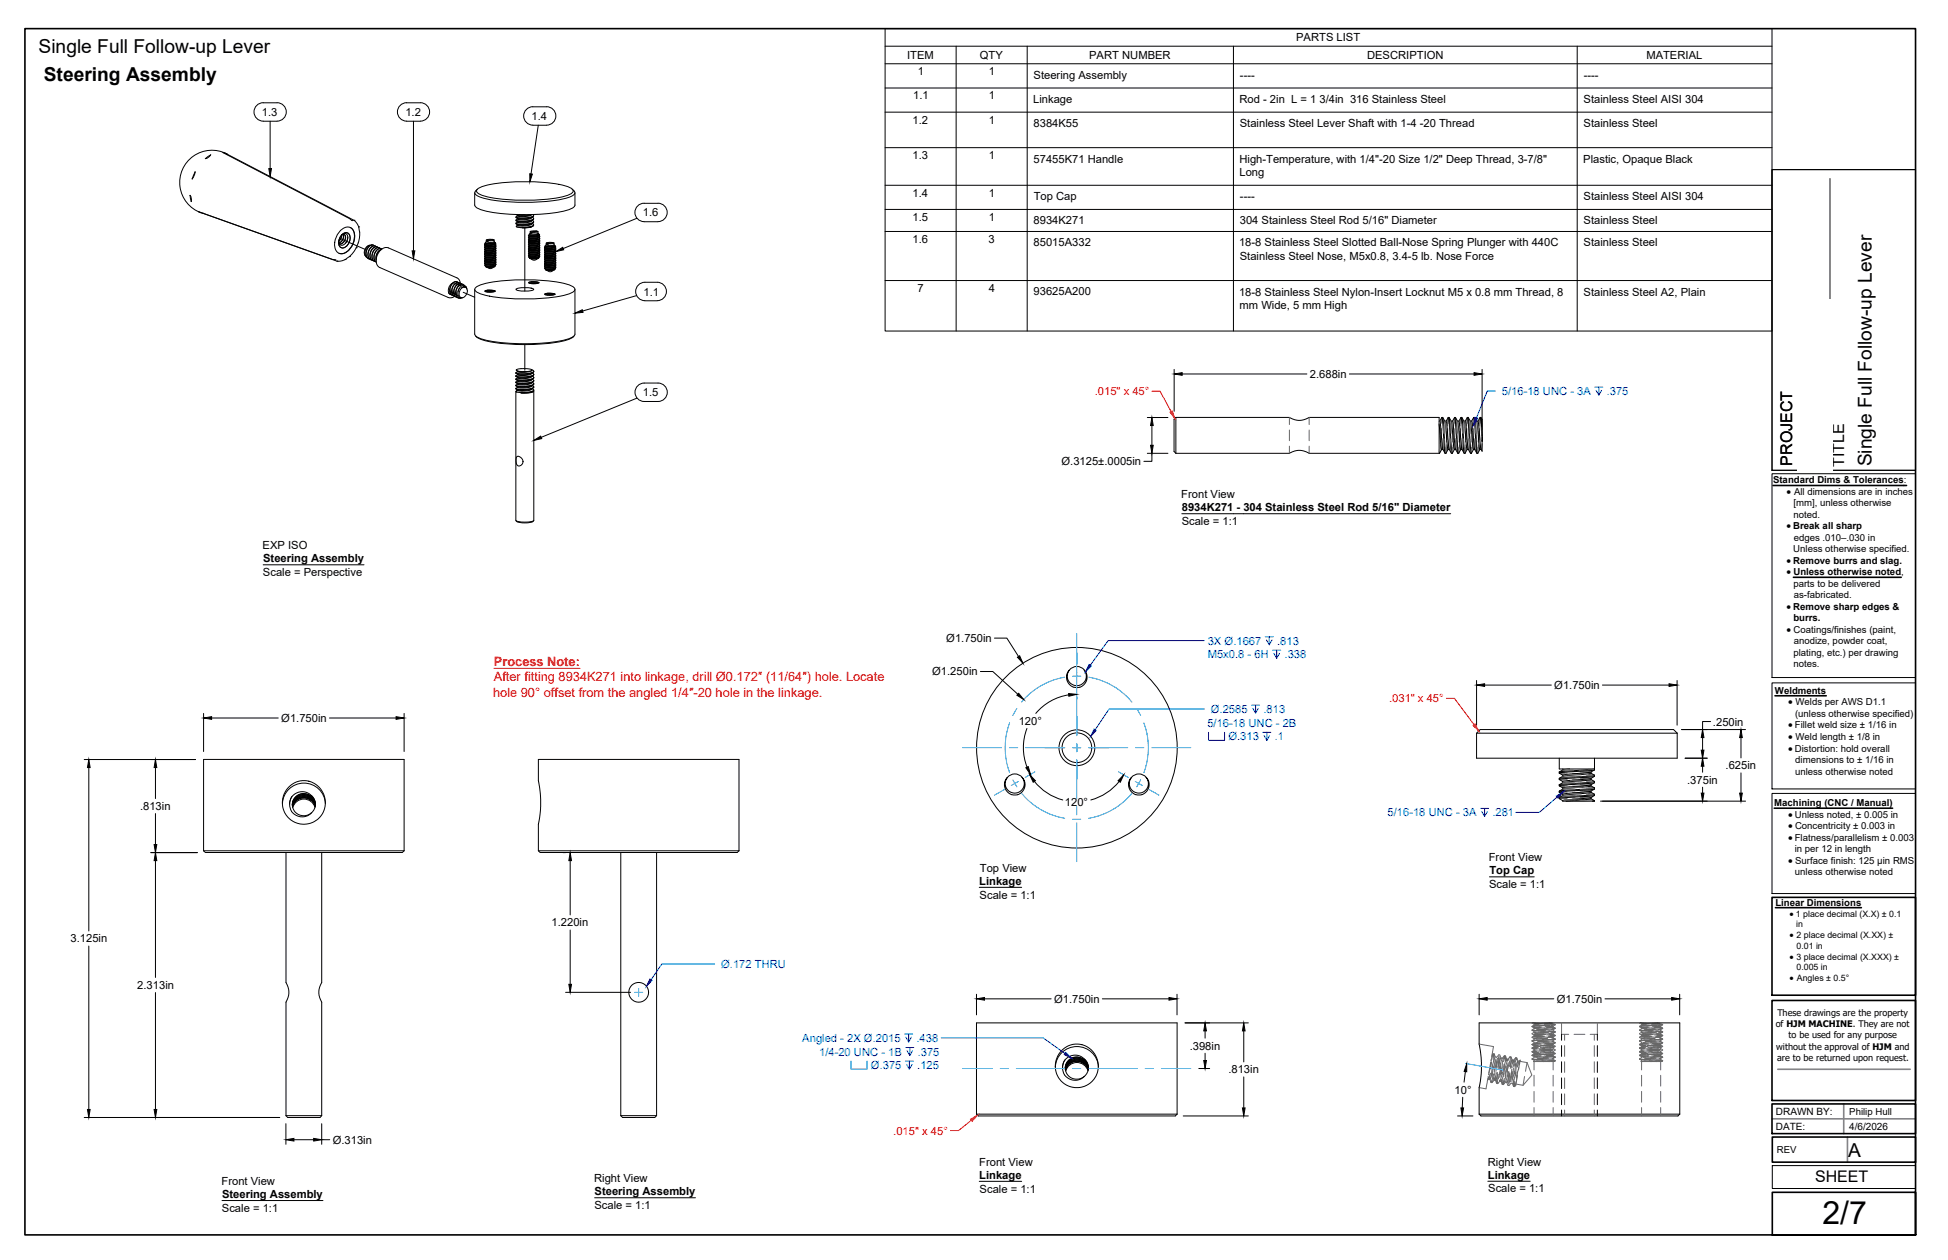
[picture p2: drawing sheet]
<svg xmlns="http://www.w3.org/2000/svg" width="432mm" height="279mm" viewBox="0 0 432 279" stroke-linecap="round" stroke-linejoin="round" font-family="sans-serif">
<defs><g id="words">
<text font-size="7.1" x="404" y="271.4">2/7</text>
<g font-size="4.3">
<text x="8.6" y="11.7">Single Full Follow-up Lever</text>
<text x="9.7" y="18">Steering Assembly</text>
<text x="415" y="103.4" transform="rotate(-90 415 103.4)">Single Full Follow-up Lever</text>
<text x="409.7" y="256.5">A</text>
</g>
<g font-size="3.5">
<text x="397.3" y="103.3" transform="rotate(-90 397.3 103.3)">PROJECT</text>
<text x="408.7" y="103.6" transform="rotate(-90 408.7 103.6)">TITLE</text>
<text x="402.3" y="262.1">SHEET</text>
</g>
<g font-size="2.8" fill="#f00">
<text x="109.5" y="147.6">Process Note:</text>
<text x="109.3" y="154.5">hole 90° offset from the angled 1/4″-20 hole in the linkage.</text>
<text x="109.5" y="151.1">After fitting 8934K271 into linkage, drill Ø0.172″ (11/64″) hole. Locate</text>
</g>
<g font-size="2.5">
<text x="287.3" y="9.2">PARTS LIST</text>
<text x="201.1" y="13.1">ITEM</text>
<text x="203.5" y="16.7">1</text>
<text x="217.2" y="13">QTY</text>
<text x="219.2" y="16.7">1</text>
<text x="229.1" y="17.5">Steering Assembly</text>
<text x="241.4" y="13.1">PART NUMBER</text>
<text x="274.8" y="17.4">----</text>
<text x="303" y="13.1">DESCRIPTION</text>
<text x="351" y="17.4">----</text>
<text x="364.9" y="13.1">MATERIAL</text>
<text x="202.4" y="22.1">1.1</text>
<text x="219.2" y="22.1">1</text>
<text x="229" y="22.8">Linkage</text>
<text x="274.7" y="22.8">Rod - 2in L = 1 3/4in 316 Stainless Steel</text>
<text x="351" y="22.8">Stainless Steel AISI 304</text>
<text x="58.1" y="25.7">1.3</text>
<text x="89.9" y="25.7">1.2</text>
<text x="117.8" y="26.6">1.4</text>
<text x="202.3" y="27.4">1.2</text>
<text x="219.2" y="27.4">1</text>
<text x="229.1" y="28.2">8384K55</text>
<text x="274.8" y="28.2">Stainless Steel Lever Shaft with 1-4 -20 Thread</text>
<text x="351" y="28.2">Stainless Steel</text>
<text x="202.3" y="35.3">1.3</text>
<text x="219.2" y="35.3">1</text>
<text x="229.1" y="36">57455K71 Handle</text>
<text x="274.7" y="36.1">High-Temperature, with 1/4&quot;-20 Size 1/2&quot; Deep Thread, 3-7/8&quot;</text>
<text x="274.7" y="39">Long</text>
<text x="350.9" y="36.1">Plastic, Opaque Black</text>
<text x="202.3" y="43.6">1.4</text>
<text x="219.2" y="43.6">1</text>
<text x="229.2" y="44.4">Top Cap</text>
<text x="274.8" y="44.4">----</text>
<text x="351" y="44.4">Stainless Steel AISI 304</text>
<text x="142.5" y="48">1.6</text>
<text x="202.3" y="49">1.5</text>
<text x="202.3" y="53.9">1.6</text>
<text x="219.1" y="53.9">3</text>
<text x="219.2" y="49">1</text>
<text x="229.1" y="49.7">8934K271</text>
<text x="274.8" y="49.8">304 Stainless Steel Rod 5/16&quot; Diameter</text>
<text x="351" y="49.8">Stainless Steel</text>
<text x="229.1" y="54.6">85015A332</text>
<text x="274.7" y="54.7">18-8 Stainless Steel Slotted Ball-Nose Spring Plunger with 440C</text>
<text x="274.8" y="57.7">Stainless Steel Nose, M5x0.8, 3.4-5 lb. Nose Force</text>
<text x="351" y="54.7">Stainless Steel</text>
<text x="142.7" y="65.5">1.1</text>
<text x="203.4" y="64.7">7</text>
<text x="219.2" y="64.7">4</text>
<text x="229.1" y="65.5">93625A200</text>
<text x="274.7" y="65.5">18-8 Stainless Steel Nylon-Insert Locknut M5 x 0.8 mm Thread, 8</text>
<text x="351" y="65.5">Stainless Steel A2, Plain</text>
<text x="274.8" y="68.5">mm Wide, 5 mm High</text>
<text x="290.4" y="83.8">2.688in</text>
<text x="142.5" y="87.9">1.5</text>
<text x="235.3" y="103.1">Ø.3125±.0005in</text>
<text x="261.9" y="110.4">Front View</text>
<text x="262" y="113.4">8934K271 - 304 Stainless Steel Rod 5/16&quot; Diameter</text>
<text x="261.9" y="116.4">Scale = 1:1</text>
<text x="58.2" y="121.7">EXP ISO</text>
<text x="58.3" y="124.7">Steering Assembly</text>
<text x="58.3" y="127.7">Scale = Perspective</text>
<text x="209.8" y="142.3">Ø1.750in</text>
<text x="206.7" y="149.8">Ø1.250in</text>
<text x="344.5" y="152.8">Ø1.750in</text>
<text x="62.4" y="160.1">Ø1.750in</text>
<text x="225.8" y="160.8">120°</text>
<text x="379.7" y="160.9">.250in</text>
<text x="374" y="173.8">.375in</text>
<text x="382.5" y="170.6">.625in</text>
<text x="31.1" y="179.6">.813in</text>
<text x="236.1" y="178.7">120°</text>
<text x="330" y="190.9">Front View</text>
<text x="217.1" y="196.2">Linkage</text>
<text x="217.2" y="193.3">Top View</text>
<text x="330.1" y="196.9">Scale = 1:1</text>
<text x="330.2" y="193.9">Top Cap</text>
<text x="217.1" y="199.2">Scale = 1:1</text>
<text x="15.6" y="209">3.125in</text>
<text x="122.3" y="205.4">1.220in</text>
<text x="30.4" y="219.3">2.313in</text>
<text x="233.7" y="222.3">Ø1.750in</text>
<text x="345.1" y="222.3">Ø1.750in</text>
<text x="263.7" y="232.7">.398in</text>
<text x="272.3" y="238">.813in</text>
<text x="322.4" y="242.5">10°</text>
<text x="73.8" y="253.6">Ø.313in</text>
<text x="49.1" y="262.7">Front View</text>
<text x="131.7" y="262.1">Right View</text>
<text x="217.1" y="258.5">Front View</text>
<text x="217.1" y="261.5">Linkage</text>
<text x="329.8" y="258.4">Right View</text>
<text x="329.8" y="261.4">Linkage</text>
<text x="49.2" y="268.7">Scale = 1:1</text>
<text x="49.2" y="265.7">Steering Assembly</text>
<text x="131.8" y="268.1">Scale = 1:1</text>
<text x="131.8" y="265.1">Steering Assembly</text>
<text x="217.1" y="264.4">Scale = 1:1</text>
<text x="329.9" y="264.4">Scale = 1:1</text>
</g>
<g font-size="2.5" fill="#f00">
<text x="242.7" y="87.6">.015&quot; x 45°</text>
<text x="307.9" y="155.7">.031&quot; x 45°</text>
<text x="198" y="251.6">.015&quot; x 45°</text>
</g>
<g font-size="2.5" fill="#00f">
<text x="332.9" y="87.6">5/16-18 UNC - 3A</text>
<text x="356.2" y="87.6">.375</text>
<text x="267.7" y="143">3X Ø.1667</text>
<text x="283.1" y="143">.813</text>
<text x="267.7" y="146">M5x0.8 - 6H</text>
<text x="284.8" y="146">.338</text>
<text x="267.6" y="161.1">5/16-18 UNC - 2B</text>
<text x="268.4" y="158.1">Ø.2585</text>
<text x="280.1" y="158.1">.813</text>
<text x="272.3" y="164.2">Ø.313</text>
<text x="282.6" y="164.2">.1</text>
<text x="307.6" y="181">5/16-18 UNC - 3A</text>
<text x="330.8" y="181">.281</text>
<text x="159.9" y="214.7">Ø.172 THRU</text>
<text x="177.8" y="231.1">Angled - 2X Ø.2015</text>
<text x="203.2" y="231.1">.438</text>
<text x="181.6" y="234.1">1/4-20 UNC - 1B</text>
<text x="193.1" y="237.1">Ø.375</text>
<text x="203.3" y="237.1">.125</text>
<text x="203.4" y="234.1">.375</text>
</g>
<g font-size="2.3">
<text x="396" y="109.8">· All dimensions are in inches</text>
<text x="396" y="140.3">· Coatings/finishes (paint,</text>
<text x="396.4" y="156.4">· Welds per AWS D1.1</text>
<text x="396.4" y="161.5">· Fillet weld size ± 1/16 in</text>
<text x="396.4" y="164.1">· Weld length ± 1/8 in</text>
<text x="396.4" y="166.6">· Distortion: hold overall</text>
<text x="396.4" y="181.3">· Unless noted, ± 0.005 in</text>
<text x="396.4" y="183.9">· Concentricity ± 0.003 in</text>
<text x="396.4" y="186.4">· Flatness/parallelism ± 0.003</text>
<text x="396.4" y="191.6">· Surface finish: 125 µin RMS</text>
</g>
<g font-size="2.2">
<text x="396" y="117.4">· Break all sharp</text>
<text x="396" y="125">· Remove burrs and slag.</text>
<text x="396" y="127.6">· Unless otherwise noted,</text>
<text x="396" y="135.2">· Remove sharp edges &amp;</text>
<text x="393.7" y="250.5">DATE:</text>
<text x="393.7" y="247.2">DRAWN BY:</text>
<text x="409.9" y="250.5">4/6/2026</text>
</g>
<g font-size="2.1">
<text x="393" y="107.2">Standard Dims &amp; Tolerances:</text>
<text x="397.5" y="112.3">[mm], unless otherwise</text>
<text x="397.5" y="114.9">noted.</text>
<text x="397.6" y="119.9">edges .010–.030 in</text>
<text x="397.5" y="122.5">Unless otherwise specified.</text>
<text x="397.5" y="130.1">parts to be delivered</text>
<text x="397.5" y="137.8">burrs.</text>
<text x="397.6" y="132.7">as-fabricated.</text>
<text x="397.6" y="142.9">anodize, powder coat,</text>
<text x="397.5" y="145.4">plating, etc.) per drawing</text>
<text x="397.5" y="148">notes.</text>
<text x="393.4" y="153.8">Weldments</text>
<text x="397.9" y="159">(unless otherwise specified)</text>
<text x="397.9" y="171.7">unless otherwise noted</text>
<text x="398" y="169.2">dimensions to ± 1/16 in</text>
<text x="393.3" y="178.8">Machining (CNC / Manual)</text>
<text x="397.8" y="189">in per 12 in length</text>
<text x="397.9" y="194.1">unless otherwise noted</text>
<text x="393.6" y="200.8">Linear Dimensions</text>
<text x="396.7" y="203.2">· 1 place decimal (X.X) ± 0.1</text>
<text x="396.7" y="208">· 2 place decimal (X.XX) ±</text>
<text x="396.7" y="212.8">· 3 place decimal (X.XXX) ±</text>
<text x="396.7" y="217.6">· Angles ± 0.5°</text>
<text x="409.9" y="247.2">Philip Hull</text>
<text x="393.9" y="255.7">REV</text>
</g>
<g font-size="2">
<text x="398.2" y="205.6">in</text>
<text x="398.2" y="210.4">0.01 in</text>
<text x="398.2" y="215.2">0.005 in</text>
<text x="393.6" y="227.7">of HJM MACHINE. They are not</text>
<text x="394" y="225.2">These drawings are the property</text>
<text x="393.7" y="232.8">without the approval of HJM and</text>
<text x="396.5" y="230.3">to be used for any purpose</text>
<text x="393.9" y="235.3">are to be returned upon request.</text>
</g>
</g></defs>
<!-- layer: Visible -->
<g fill="none" stroke="#000" stroke-width=".22">
<path d="M43.3 38.1l-.3 .8-.4 .8zM46.7 34.4l-1.1 .8M46.7 34.4l-.6 .5-.5 .3M50.3 34.1a7.1 7.1 0 0 0-9.9 3.5 7.1 7.1 0 0 0 4.2 9.6M50.5 34.2l28 14.7M50.5 34.2l-.3 .1M50.5 34.2l-1.1-.4 28 14.7 .6 .4M42.1 43.3v.1M42.1 43.3l.3 1.4v-.8l-.2-.5M44 46.9h.1M45 47.3h.1M45 47.3l29.7 10.6"/>
<path d="M45 47.3l-1-.4 29.7 10.6 .8 .1M74.7 57.9h.1M75.1 54v-.3v.3M75.3 51.3a1.79 1.79 0 0 1 3.1-.2 4 4 0 0 1-2.4 5.2 1.64 1.64 0 0 1-1.8-1.9 4.5 4.5 0 0 1 1.1-3.1zM75.7 52.2l-.2 .6-.4 .7M75.7 52.1l.6-.3 .5 .1 .3 .6-.2 .9-.4 .7-.7 .3-.5-.2-.2-.6M75.7 52.1l-.1 .8-.5 .7M75.8 52.1a1.03 1.03 0 0 1 1.3-.4 1.03 1.03 0 0 1 .5 1.3 1.96 1.96 0 0 1-1.9 2 1.64 1.64 0 0 1-.2-2.5zM75.8 52.1l-.2 .1M76 52v1l-.4 .6-.5 .3M76.1 52l.1 .6-.2 .5-.4 .6-.5 .2M76.3 52l.3 .4-.2 .8-.5 .7-.7 .2h.2l.4-.1 .4-.3 .4-.9v-.5l-.3-.3h-.3l-.3 .2"/>
<path d="M76.5 57.6h.1M76.5 57.6l-.7 .2-1.1 .1M77.1 52.5l-.2 .8-.3 .6M77.5 56.9h.1M77.5 56.9l-1 .7M77.6 50.4a3.1 3.1 0 0 1 .3 4.3 2.49 2.49 0 0 1-2.8 1.5M78 48.9h.1M78.5 48.9h.1M78.5 48.9l.6 .7 .4 .7M79 54.9h.1M79 54.9l-.7 1.1-.8 .9M79.5 50.3h.1"/>
<path d="M79.5 50.3l.2 1.2v1.2l-.7 2.2M81.8 54.4a1.62 1.62 0 0 0-1 2.1l.2 .3M82 54.4h-.2M82.2 54.4l-.6 .2-.7 1v1l.4 .5M82.3 54.3l.5 .1M82.3 54.3l-.7 .6-.5 .9 .1 1.1 .5 .5M82.3 54.3h.1M83 54.5l-.4-.2-.5 .2-.5 .5-.3 .5-.1 1.3 .3 .5 .4 .1M83.2 54.6l-.4-.1-.4 .2-.7 .9-.1 1.3 .6 .7M83.4 54.7l-.3-.2-.6 .2-.5 .4-.3 .6v1.3l.3 .5 .4 .1M83.7 54.8l-.4-.1-.5 .2-.7 .9-.1 1.3 .2 .3 .4 .4M83.8 54.9l-.3-.2-.5 .1-.5 .5-.3 .6-.2 .6 .1 .8 .4 .4 .3 .1"/>
<path d="M84.1 55l-.4-.1-.4 .2-.7 .9-.1 1.3 .6 .7M84.3 55.1l-.4-.2-.5 .1-.5 .5-.3 .6-.1 .6 .1 .8 .6 .5M84.5 55.4l-.4 .1-.5 .7-.2 .7v.7M84.5 55.2l-.3-.1-.5 .1-.7 1-.1 1.2 .1 .4 .4 .3M84.6 55.3l-.7 .3-.4 .7-.2 .7 .1 .7M84.7 55.2h-.8l-.8 .9-.2 1.2 .5 .8M105.2 42.8v2.7a2.12 2.12 0 0 0 1.8 1.1 45.2 45.2 0 0 0 18.7 0 2.12 2.12 0 0 0 1.7-1.1v-2.7M105.7 42a10.4 10.4 0 0 1 5.3-1.5 41.6 41.6 0 0 1 14.9 .9l.7 .3 .5 .6a2.32 2.32 0 0 1-2 1.2 42.6 42.6 0 0 1-18.3-.2l-1.1-.6-.1-.4zM105.8 42l-.5 .6a1.61 1.61 0 0 0 1.5 1.2 44.3 44.3 0 0 0 19.1 0 1.61 1.61 0 0 0 1.5-1.2l-.6-.6M107.4 54.1v.1M107.4 54.5h.1M107.4 58.4v.1"/>
<path d="M107.5 58.8l.5 .3 1.6-.2M107.5 58.5l.2 .2M107.5 58.1l.2 .2M107.5 57.7l.2 .2M107.5 57.3l.2 .2M107.5 57l.2 .1M107.5 56.6l.2 .1M107.5 56.2l.2 .1M107.5 55.8l.2 .1M107.5 55.4l.2 .1M107.5 55l.2 .1M107.5 54.6l.2 .1"/>
<path d="M107.5 54.2l.2 .1M107.6 59l.1 .1M107.6 53.9l.1 .1M107.7 59.1h.2zM107.7 59.1l.2 .1M107.7 58.7l-.2 .1 1.2 .2M107.7 53.9v.1M107.7 54.7v.1M107.7 55.1h.1M107.7 55.5h.1M107.7 55.9h.1M107.7 56.3h.1"/>
<path d="M107.7 56.7h.1M107.7 58.3h.1M107.7 58.7h.1M107.7 59v.1M107.7 59.1h.4M107.8 53.2v.4l-.3 .2 .2 .1 1 .1 .9-.2M107.8 53.6l.9 .2 .9-.2M107.9 59.1h.1M107.9 53.3v.2M107.9 59.1v.1h-.1M108 53.5h.2M108 59.2l.6 .4 .8-.4"/>
<path d="M108.2 53.4v.2M108.2 53.5h-.3M108.2 53.4l1.4-.2zM109.2 53.1v.1M109.2 53.1l-1.3 .2M109.2 53.1h-1.1l-.3 .1 .2 .1M109.5 53.2l.1 .5M109.6 53.8l-.9 .2h-1M109.6 53.8h.1M109.6 58.9l-.9 .1M109.6 53.7l.1 .2-.1 .2-.7 .2-1.5-.2 .3-.1M109.6 53.7v.1"/>
<path d="M109.7 58.9l-1.6 .4M109.7 58.5l-.8 .3-1.2-.1M109.7 58.1l-.9 .3-1.1-.1M109.7 57.7l-1.1 .3-.9-.1M109.7 57.3l-.9 .3-1.1-.1M109.7 56.9l-1.1 .3-.9-.1M109.7 56.5l-1 .3-1-.1M109.7 56.1l-.9 .3-1.1-.1M109.7 55.8l-1 .2-1-.1M109.7 55.4l-.9 .2-1.1-.1M109.7 54.9l-.8 .3-1.2-.1M109.7 54.6l-.9 .2h-1.1"/>
<path d="M109.7 54.2l-1.1 .3-.9-.2M109.7 53.8l-.9 .3-1.1-.1M109.7 53.7v.1M109.7 53.7l.2 .3-.1 .1M109.7 58.5l.2 .1-.2 .2-1 .2M109.7 58.1a.23 .23 0 0 1 .2 .3 .23 .23 0 0 1-.4 .1l-1 .1-1.1-.1 .3-.2M109.7 57.7l.2 .1-.1 .2-.8 .2-1.6-.1 .3-.2M109.7 57.3l.2 .1-.1 .2-.7 .2-1.7-.1 .3-.2M109.7 56.9l.2 .1-.1 .2-.8 .2-1.6-.1 .3-.2M109.7 56.5l.2 .1-.1 .2-.7 .2-1.7-.1 .3-.2M109.7 56.1a.23 .23 0 0 1 .2 .3 .23 .23 0 0 1-.4 .1l-.8 .1-1.3-.1 .3-.2M109.7 55.7l.2 .2-.1 .1-.8 .2-1.6-.1 .3-.2"/>
<path d="M109.7 55.3l.2 .2-.1 .1-.9 .2-1.5-.1 .3-.2M109.7 54.9l.2 .2-.1 .1-.8 .2-1.6-.1 .3-.2M109.7 54.5a.23 .23 0 0 1 .2 .4 .23 .23 0 0 1-.4 0l-.9 .2-1.2-.2 .3-.2M109.7 54.1l.2 .2-.1 .1-.8 .2-1.6-.1 .3-.2M109.8 59l-.4 .3h-1.3M109.8 58.8l-.6 .3-1.2 .1 1.4-.1 .4-.1-.1-.2M109.8 58.4l-.9 .3h-1.2M109.8 58l-.9 .3h-1.2M109.8 57.6l-.8 .3h-1.3M109.8 57.2l-.7 .3h-1.4M109.8 56.9l-.8 .2h-1.3M109.8 56.5l-.9 .2h-1.2"/>
<path d="M109.8 56l-1 .4-1.1-.1M109.8 55.7l-.9 .3-1.2-.1M109.8 55.3l-.9 .3-1.2-.1M109.8 54.9l-.9 .3-1.2-.1M109.8 54.5l-.9 .3-1.2-.1M109.8 54.1l-.8 .3-1.3-.1M109.8 54.1l-1.1 .2-1.3-.1M109.8 54.1l-.6 .1M109.9 58.6l-.3 .3M109.9 58.2l-.2 .3-.7 .1-1.6-.1M109.9 57.8l-.2 .3-.9 .1h-1.1l-.3-.2M109.9 57.4l-.2 .3-.7 .1h-1.2l-.4-.1"/>
<path d="M109.9 57.1l-.2 .2-.9 .1h-1.1l-.3-.1M109.9 56.7l-.3 .2-1 .2-.9-.1-.3-.1M109.9 56.3l-.3 .2-.8 .2-1.1-.1-.3-.1M109.9 55.9l-.1 .2-.9 .2-1.2-.1-.3-.1M109.9 55.5l-.3 .3-.9 .1h-1l-.3-.2M109.9 55.1l-.3 .3-.8 .1h-1l-.4-.2M109.9 54.7l-.3 .3-.9 .1h-1.1l-.2-.2M109.9 54.3l-.3 .3-.8 .1-1.4-.2M109.9 55.5h.1M109.9 56.3h.1M109.9 56.7h.1M114.4 49.5l.4-.2 .7 .1 1.6-.1 .7-.2 .1-.2 .4 .2-.3 .3-1.1 .3h-1.8z"/>
<path d="M114.5 50.3l1.3 .2M114.8 50l-.4 .1 .1 .2M114.8 47.8v.1M114.8 49.1v.2M115 47.6h1.4M117.1 55.4h.1M117.1 56.2h.1M117.3 57.1l.5 .2M117.4 57.2l.2 .1zM117.4 47.6l-1.8 .2-1.2-.2 1.1 .3 2.2-.3M117.4 52.1l-.3 .2h1.8M117.4 57.3l.2 .1"/>
<path d="M117.4 52.1h.1M117.4 52.5h.1M117.4 52.9h.1M117.4 53.2v.1M117.4 55.2h.1M117.4 55.6h.1M117.4 56h.1M117.4 56.4h.1M117.4 56.8h.1M117.4 57.2h.1M117.5 51.7l.9 .2 .9-.2M117.5 51.7l-.2 .3 1 .1 1-.2"/>
<path d="M117.5 51.4v.4M117.5 57.3l.1 .1M117.6 57.2v.1M117.7 57.2l-.1 .2M117.7 57.3l.7 .4 .7-.3M117.9 47.6l-1.4 .4-1.7-.1M117.9 51.5v.2l-.2-.1M117.9 51.6h-.2M117.9 48.2l-.5 .4-1.2 .1h-1.2l-.2-.2M117.9 49.6l-.4 .3-1.2 .2h-1.2l-.3-.1v-.2M117.9 48.2h.1M117.9 49.6h.1"/>
<path d="M117.9 48.2l.4 .2-.1 .2-1.1 .3-1.8 .1-.9-.2 .4-.2M117.9 49.6l.4 .1v.2l-1 .4-2.1 .1-.7-.1M118.1 48.1l-.7 .3-1.1 .2h-1.2l-.7-.3M118.1 48.8l-.9 .3-1 .2-1.2-.1-.6-.2M118.1 49.5l-.6 .3-1.4 .2-1.1-.1-.6-.2M118.2 47.6l.1 .2-.3 .2-1.4 .3h-1.3l-.9-.2 .4-.2M118.3 49.8l-.1 .3-.5 .2-1.9 .2h1.4l.9-.3M118.3 49.1l-.2 .4-1.4 .3h-1.8l-.5-.1v-.2M118.3 48.5v.2l-.3 .1-1.5 .3h-1.6l-.5-.1v-.2M118.3 47.8l-.3 .4-1.4 .2h-1.8l-.4-.1v-.2M118.9 51.3l-1.2 .2v.1M118.9 51.2h-1.1l-.3 .2 .2 .1"/>
<path d="M119.1 51.3l-1.2 .2M119.1 51.3h.2l-.3 .2h-1.1M119.3 51.7l.1 .2M119.3 51.4v.4M119.3 52l-1 .2-1-.2M119.3 52h.1M119.3 57l-.9 .1M119.4 51.9v.2l-.5 .2M119.4 57l-.6 .3h-1l.7 .1 .9-.1M119.4 56.6l-.8 .3-1.2-.1M119.4 56.2l-.9 .3-1.1-.1M119.4 55.8l-.8 .3-1.2-.1"/>
<path d="M119.4 55.4l-.7 .3-1.3-.1M119.4 55.1l-.9 .2-1.1-.1M119.4 53.1l-.8 .3-1.2-.1M119.4 52.7l-.9 .3-1.1-.1M119.4 52.3l-.8 .3-1.2-.1M119.4 51.9l-.6 .3-1.4-.1M119.4 51.9l.2 .2-.1 .1M119.4 56.6h.1a.24 .24 0 0 1 0 .3 .24 .24 0 0 1-.3 .1l-1.3 .1-.7-.1 .2-.2M119.4 56.2l.2 .1v.2l-.8 .2-1.7-.1 .3-.2M119.4 55.8l.2 .3-.7 .2-1.8-.1 .3-.2M119.4 55.4l.2 .1v.2l-.7 .2-1.8-.1 .3-.2M119.4 55l.2 .3-1 .2-1.5-.1 .3-.2"/>
<path d="M119.4 54.6l.2 .3-.6 .2-1.9-.1 .3-.2 1.4 .1 .6-.2M119.4 54.2l.2 .3-.7 .2-1.1 .1-.7-.2 .3-.2 1.3 .1 .7-.2M119.4 53.8l.2 .3-.6 .2-1.9-.1 .3-.2 1.3 .1 .7-.2M119.4 53.4l.1 .1a.26 .26 0 0 1 0 .3 .26 .26 0 0 1-.3 .1l-1.3 .1-.8-.2 .3-.1h1.3l.7-.2M119.4 53.1l.2 .1v.1l-1.2 .3-1.3-.2 .3-.1M119.4 52.7l.2 .1v.1l-.8 .2-1.7-.1 .3-.1M119.4 52.3l.2 .2-.7 .2h-1.8l.3-.2M119.4 57v.2l-.3 .1h-1.3M119.5 57.1l-.1 .2M119.5 56.9l-.5 .3-1.2 .1M119.5 56.5l-1 .4h-.8l-.5-.2M119.5 56.2l-1.2 .3-1.1-.2"/>
<path d="M119.5 55.8l-1 .3h-.8l-.5-.2M119.5 55.4l-1.2 .3-1.1-.2M119.5 55l-1.1 .3-1.2-.2M119.5 54.6l-1.2 .3-1.1-.2M119.5 54.2l-1.1 .3-1.2-.2M119.5 53.8l-1.3 .3-1-.2M119.5 53.4l-1.2 .3h-.7l-.4-.2M119.5 53l-1.4 .3-.9-.2M119.5 52.6l-1.2 .3h-.7l-.4-.2M119.5 52.2l-1 .3h-.8l-.5-.2M119.5 52.2l-1.2 .3-.9-.1-.3-.2M119.6 52.2l-.7 .1"/>
<path d="M119.6 56.8l-.2 .2-1 .2h-1l-.2-.2M119.6 56.4l-.2 .2-.8 .1h-1.1l-.4-.1M119.6 56l-.1 .2-.8 .1-1.6-.1M119.6 55.6l-.2 .2-.8 .2h-1.1l-.4-.2M119.6 55.2l-.1 .2-.8 .2-1.6-.2M119.6 54.8l-.1 .2-.9 .2h-1.2l-.3-.2M119.6 54.4l-.2 .2-.7 .2h-1.2l-.4-.2M119.6 54l-.1 .2-.9 .2h-1.2l-.3-.2M119.6 53.6l-.2 .2-.8 .2h-1.1l-.4-.2M119.6 53.3l-.3 .2-.8 .1h-1l-.4-.2M119.6 52.8l-.2 .3-.8 .1h-1.1l-.4-.2M119.6 52.5l-.2 .2-.9 .1h-1l-.4-.2"/>
<path d="M119.6 53.2v.1M120.7 57.6h.1M120.7 58.3v.1M120.7 57.6l.3 .2M120.7 56.5l.3 .1M120.7 55.3l.3 .1M120.7 59.2l.3 .2M120.7 58.8l.3 .1M120.7 58.4l.3 .2M120.7 58l.3 .2M120.7 57.3l.3 .1M120.7 56.9l.3 .1"/>
<path d="M120.7 56.1l.3 .1M120.7 55.7l.3 .1M120.7 54.9l.3 .1M120.8 59.5l.4 .2 1.6-.1M120.9 59.7h.1M120.9 54.6h.1M120.9 59.8h.2zM120.9 59.8h.1M120.9 54.6v.1M120.9 55h.1M120.9 55.4h.1M120.9 56.2h.1"/>
<path d="M120.9 57h.1M120.9 57.8h.1M120.9 58.1v.1M120.9 58.5v.1M120.9 58.9v.1M120.9 59.3v.1M120.9 59.7v.1M121 59.8l.1 .1M121 59.7l.4 .1M121.1 54.3l-.3 .2 .5 .2 1.6-.2M121.1 53.9v.4M121.1 54.3l.9 .2 .8-.2"/>
<path d="M121.1 59.8v.1M121.2 59.8l-.1 .1M121.2 54.2h.3M121.2 59.9l.7 .4 .7-.4M122.4 53.9l-1.2 .1v.2h.3M122.5 53.8h-1.2l-.2 .1 .1 .1M122.7 53.8l-1.2 .3v.2M122.7 53.8l.1 .1-.2 .1h-1.1M122.8 53.9l.1 .6M122.8 54.5l-.7 .2-1.1-.1M122.8 59.6h-.8M122.9 54.5h-.1"/>
<path d="M122.9 54.5v.2l-.5 .2-1.7-.1 .2-.2M122.9 59.6l-.3 .2-1.3 .1 1.1 .1 .5-.2M122.9 59.2l-.9 .3-1.1-.1M122.9 58.8l-.8 .3-1.2-.1M122.9 58.4l-.9 .3-1.1-.1M122.9 58l-.8 .3-1.2-.1M122.9 57.6l-.7 .3-1.3-.1M122.9 57.2l-.8 .3-1.2-.1M122.9 56.8l-.9 .3-1.1-.1M122.9 56.4l-.8 .3-1.2-.1M122.9 56l-.7 .3-1.3-.1M122.9 55.6l-.8 .3-1.2-.1"/>
<path d="M122.9 55.2l-.7 .3-1.3-.1M122.9 54.9l-.9 .2-1.1-.1M122.9 54.5l-.8 .2h-1.2M123 54.4l.2 .3-.6 .2-1.4 .1-.5-.2M123 59.1l.2 .2-.1 .1-.8 .2-1.6-.1 .2-.1M123 58.8l.2 .1-.1 .1-1.1 .3-1.3-.2 .2-.2M123 58.4l.2 .1-.1 .1-.8 .2-1.6-.1 .2-.1M123 58l.1 .2-.7 .2h-1.7l.2-.2M123 57.6l.2 .1-.1 .1-.6 .2h-1.8l.2-.2M123 57.2l.2 .2-1 .3-1.5-.1 .2-.2M123 56.8l.2 .1-.1 .2-.8 .2-1.6-.1 .2-.2M123 56.4l.2 .2-.9 .3-1.6-.1 .2-.2"/>
<path d="M123 56l.2 .1-.1 .2-.8 .2-1.6-.1 .2-.2M123 55.6l.1 .1a.26 .26 0 0 1 0 .3 .26 .26 0 0 1-.4 0l-1.2 .1-.8-.1 .2-.2M123 55.2l.2 .2-.1 .1-1.1 .2-1.3-.1 .2-.2M123 54.8l.2 .1-.1 .2-.8 .2-1.6-.1 .2-.2M123 59.5l.1 .1-.4 .2-1.4 .1M123 59.7l-.1 .1M123.1 59.5l-.6 .2-1.1 .2M123.1 59.1l-.8 .3h-1.3M123.1 58.7l-1 .3-1.1-.1M123.1 58.3l-1 .3h-1.1M123.1 57.9l-1 .3h-1.1M123.1 57.5l-1 .3h-1.1"/>
<path d="M123.1 57.1l-.9 .3h-1.2M123.1 56.7l-1 .3h-1.1M123.1 56.3l-.9 .3h-1.2M123.1 56l-.8 .2h-1.3M123.1 55.6l-.8 .2h-1.3M123.1 55.2l-.8 .3-1.3-.1M123.1 54.8l-1 .3-1.1-.1M123.1 54.8l-.7 .1M123.2 59.3l-.4 .3M123.2 58.9l-.2 .3-.9 .1h-1.1l-.3-.2M123.2 58.5l-.1 .2-.9 .2h-1.1l-.4-.2M123.2 58.1l-.2 .3-.7 .1-1.6-.1"/>
<path d="M123.2 57.7l-.1 .2-.9 .2h-1.1l-.4-.2M123.2 57.3l-.2 .3-.8 .1-1.5-.1M123.2 57l-.2 .2-.9 .1h-1.1l-.3-.1M123.2 56.6l-.2 .2-1 .2-1.1-.1-.2-.1M123.2 56.2l-1.1 .4-1.1-.1-.3-.1M123.2 55.8l-.1 .2-.8 .2h-1.2l-.4-.2M123.2 55.4l-.2 .2-.9 .2h-1.1l-.3-.2M123.2 55l-.2 .2-.8 .2h-1.3l-.2-.2M123.2 55.4h.1M123.2 56.2h.1M99.5 64.9l.4 .4M99.5 64.9l.6 .5"/>
<path d="M99.7 64.2l.2 .5 .3 .3M100.2 64.4l.1 .6 .3 .2M100.3 62.8l-.8 .9-.1 .6 .1 .6M100.4 65.1h.1M100.6 64.6l.1 .4 .3 .4M100.7 62.7l-.4 .2M100.8 65h-.1M100.9 65.3h.1M101.1 64.8l.1 .5 .3 .3M101.1 64.8h.1M101.2 65.2h.1M101.2 65.7l.5 .4h.6"/>
<path d="M101.2 65.7l.4 .4h.5M101.3 65.4h.1M101.3 62.5l-.3-.1-.5 .2-.4 .4-.3 .7-.1 1 .2 .5 .4 .3M101.4 62.9h-.3l-.4 .2M101.5 62.6l-.4-.2-.4 .2-.8 1-.2 .6 .1 .8 .7 .6M101.5 63.1h.1M101.6 66.1h.1M101.7 63.5h.1M101.8 62.7l-.5-.1-.4 .2-.7 1.1v1.1l.2 .4 .4 .3M101.8 63.1l-.6 .2M101.8 63.9l-.3 .8M102 62.8l-.3-.1-.6 .1-.4 .4-.4 .7-.1 .7 .1 .7 .6 .5"/>
<path d="M102 63.3h.1M102 62.8l-.2-.8-.5-.4-15.2-6.7h-.7l-.8 .3-.4 .4-.6 1-.2 .9v.8l.3 .6 .5 .4 15.2 6.7h.6l.8-.3M102.2 62.9l-.3-.1-.5 .2-.7 1-.1 1.1 .2 .5 .4 .3M102.3 63.3l-.7 .2M102.3 63.9l.7-.4 .3 .1 .2 .5M102.4 63.8l-.6 1a.81 .81 0 0 0 .3 1.2 .81 .81 0 0 0 1.2-.5l.3-1M102.4 63l-.3-.2-.6 .2-.8 1.1v1.2l.2 .4 .5 .3M102.7 63.1l-.5-.1-.4 .2-.7 .9-.1 1.2 .2 .5 .4 .3M102.7 63.5l.2 .2M102.9 63.7l-.6 .2M102.9 63.7h.2M102.9 63.7l.4 .1 .3 .7"/>
<path d="M103 63.3l-.7-.3-.8 .6-.4 1.1 .1 1M103.1 63.7h.1M103.4 63.7l-.4-.3-.4-.1-.6 .4-.4 .6-.1 .9 .2 .5 .4 .3h.4M105.2 64.2v9.9a2.12 2.12 0 0 0 1.8 1.2 45.2 45.2 0 0 0 18.7 0 2.12 2.12 0 0 0 1.7-1.2v-9.9M105.4 63.8a10.8 10.8 0 0 1 5.5-1.5 43.3 43.3 0 0 1 15.4 .9l.6 .3 .5 .7a2.41 2.41 0 0 1-2 1.2 46.3 46.3 0 0 1-18.1 0 2.41 2.41 0 0 1-2.1-1.2zM105.4 74.5l.2 .2a14.2 14.2 0 0 0 6.7 1.6 39.3 39.3 0 0 0 13.9-1.1l1-.7M107.6 64.7l1.1-.1 .8 .1M107.7 64.7h1.6M108 64.4h-.4M108.1 64.7l.8 .1M109.7 64.5l-1.7-.1h1.2l.5 .2M109.7 64.6l-1-.2-1.3 .1 .2 .2 1 .1"/>
<path d="M109.7 64.6h.1M109.7 64.6l-1.1 .2M114.4 64.1a5.9 5.9 0 0 1 3.9 0 2.25 2.25 0 0 1-2 .5l-.9-.1a.82 .82 0 0 1-1-.4zM117.3 62.8l1.2-.1 .7 .1M117.5 62.8l1.5 .1M117.8 62.5l1.6 .2M117.8 62.5h1.3l.3 .2M117.8 62.5l-.5 .1M117.8 62.9h.8M119.4 62.7h.1M119.5 62.7l-1.2 .2-1.1-.2 .5-.2 1.7 .2M120.7 65.2l1.2-.1 1.1 .1-1.3 .3z"/>
<path d="M120.9 65.4l1-.2 .9 .2M121 65.4h1.5M121.3 65l1.7 .2M121.3 65h1.1l.6 .2M121.3 65l-.5 .1M121.3 65.4h.9M123 65.2v.1M114.3 84.7l.5-.2 .9 .2 1.4-.2 .7-.2 .1-.2 .4 .3-.4 .3-1.3 .2h-1.6zM114.3 86.8v28.6M114.4 86.7l.4-.2-.4 .3 .1 .1zM114.5 81.9l-.1 .2 .4 .2 1.8 .1h-1.4l-.7-.2M114.8 83.7l.1 .2 1.1 .1 1.4-.2 .5-.4 .4 .3-.6 .4-1.7 .2-1.7-.2 .5-.3"/>
<path d="M114.8 86.5l.1 .2h1.1l1.5-.2 .4-.3 .3 .1a.29 .29 0 0 1 .1 .4 .29 .29 0 0 1-.4 .1l-1.5 .2-1.9-.1M114.8 82.3v.1M114.8 83v.1M114.8 84.4v.1M114.8 85.1v.1M114.8 85.8v.1M115.5 81.8h1.5l.9 .3-.4 .3-.8 .1-1.4 .1-.5-.2M115.5 81.7l-.9 .2M117.8 82l.5 .4-1.1 .4-2 .1-.9-.2 .5-.3M117.9 82.1l-1.3 .3M117.9 82.7l-.3 .3-.7 .2-1.5 .1-.6-.2M117.9 84.9l-.3 .2-.9 .2h-1.4l-.5-.1"/>
<path d="M117.9 85.5l-.3 .3-1 .2h-1.2l-.6-.1M117.9 84.8v.1M117.9 82.7l.4 .2v.2l-1 .4-1.9 .1-1.1-.2 .5-.3M117.9 84.8l.4 .2-.1 .2-1.2 .4-1.7 .1-1-.3 .5-.2M117.9 85.5l.4 .2v.2l-1.2 .4-1.7 .1-1.1-.3 .5-.2M118.1 86.8l-.8 .3h-1.8M118.1 82.6l-.7 .4-1.1 .1h-1.3l-.6-.3M118.1 83.3l-.9 .4-1 .1h-1.2l-.6-.3M118.1 84l-.7 .3-1.3 .2h-1.1l-.6-.3M118.1 84.7l-.8 .3-1.4 .2-1-.1-.5-.2M118.1 85.4l-.6 .3-1.2 .2h-1.2l-.7-.3M118.1 86.1l-.6 .3-1.4 .2-1.2-.1-.5-.2"/>
<path d="M118.3 86.7v.1a4.8 4.8 0 0 1-2.8 .3M118.3 86.8v28.6a5.2 5.2 0 0 1-3.9 0M118.3 86.5l-.1 .2-.6 .3-2.1 .1M118.3 85.8l-.3 .3-1.4 .3h-1.8l-.5-.3M118.3 85.1l-.3 .3-1.3 .3h-1.8l-.6-.3M118.3 84.4l-.3 .4-1.5 .2h-1.6l-.6-.2M118.3 83.7l-.3 .4-1.2 .2h-1.8l-.5-.1-.2-.1M118.3 83l-.3 .4-1.4 .2h-1.7l-.5-.1-.1-.1M118.3 82.3l-.3 .4-1.3 .2-1.6 .1-.6-.1-.2-.2M260.6 92.6v7.9M260.6 92.6l-.4 .4v7.1l.4 .4M260.6 92.6h25.2l1.2 .5 .7 .1 1.1-.1 1.4-.5h28.8l.1 7.9"/>
<path d="M319 94l.4 5.3 .2 .4h.2M319 93.4h.2M319.1 93.4l.5-.8 .6 7.4 .1 .5h.2M319.2 93.4l.5 5.9 .6 1.2M319.6 99.7l-.5 .8h-28.9l-.7-.3-1.2-.3-1.3 .1-1.2 .5h-25.2M319.6 92.6h.2M319.8 92.6l.6 1 .6 6.1-.5 .8zM320.3 93.4h.2M320.5 93.4l.5-.8 .6 7.3 .1 .6h.2M320.5 93.4l.6 5.9 .6 1.2M321 99.7h.2M321 92.6h.2l.1 .4 .4 6.3 .2 1.2"/>
<path d="M321.2 92.6l.5 .8M321.7 93.4h.3M321.7 93.4l.7 6.3M321.9 93.4l.6-.8 .7 7.9M322 93.4l.6 6 .5 1.1M322.4 99.7l-.5 .8M322.4 99.7h.3M322.5 92.6h.1l.1 .5 .6 7.4 .5-.8M322.6 92.6l.5 .8M323.1 93.4l.7 6.3M323.1 93.4h.3l.1 .3 .5 5.8 .5 1M323.4 93.4l.5-.8 .7 7.9"/>
<path d="M323.8 99.7h.3M323.9 92.6h.1M324.5 93.4h.3M324.5 93.4l-.5-.8 .7 7.9M324.5 93.4l.6 5.8 .1 .4 .3 .1M324.8 93.4l.5-.8 .6 7.5 .1 .4h.1M324.8 93.4l.6 6 .6 1.1M325.2 99.7l-.5 .8M325.3 92.6h.2l.1 .8 .5 7.1 .5-.8M325.5 92.6l.5 1.2 .6 5.9M325.9 93.4h.3M326.2 93.4l.5-.8 .6 7.3 .1 .6h.2"/>
<path d="M326.2 93.4l.6 5.9 .6 1.2M326.6 99.7h.3M326.7 92.6h.1M327.3 93.4l-.5-.8 .8 7.9M327.3 93.4l.6 5.9 .1 .4h.3M327.3 93.4h.3M327.6 93.4l.6 5.9 .3 .8v-2.2M328 99.7l-.4 .8M328.1 92.6l.2 .2 .2 2.4M328.3 92.6l.2 .4v4.9l-.4-5.3-.5 .8M114.4 115.5a4.6 4.6 0 0 0 3.7 .2l.2-.2M114.6 101.3h.6l.7 .7v.7l-.7 .6h-.5l-.2-.5-.1-.9z"/>
<path d="M323.2 100.5h.1M324.6 100.5h.1M238 152.4a2 2 0 0 0 2.1-.4l.6-.8 .3-.8-.2-1-.4-.8 .4 1.1-.2 1.2-1 .9-1.1 .2-1.2-.5-.6-.8-.1-1.1 .5-1-.6 1v1.1l.5 1.1 1 .6M240.3 148.5a2.13 2.13 0 0 0-3.2 0M62.6 178.2a4.8 4.8 0 0 1 4.8-4.5 4.8 4.8 0 0 1 4.7 4.5M64.7 176.6l-.4 .9-.1 .9M64.8 178.5l.2-1a2.56 2.56 0 0 1 2.8-1.4 2.56 2.56 0 0 1 2.1 2.4M65.4 177.5l1-.7a2.61 2.61 0 0 1 3.5 2l-.3-.7-.5-.7a2.53 2.53 0 0 0-4.3 1.4zM69 176.4l-.9-.6-.9-.2-1.1 .1-.9 .5a2.71 2.71 0 0 0-.5 3.8l1 .8 1.3 .3 1.2-.2 .8-.6M69 176.4l.6 .8 .3 1.2M69 176.4a2.52 2.52 0 0 1 0 3.9M69.8 179a2.56 2.56 0 0 0-2.5-1.8 2.56 2.56 0 0 0-2.4 1.9"/>
<path d="M69.8 178.9l-.5-1.2-1-.7-1.3-.1-1.3 .5a2.22 2.22 0 0 0-.8 1.5l.6-1.2 .9-.6 1.4-.2 1.2 .6a2.56 2.56 0 0 0-4.1 1.4M69.9 178.7a2.56 2.56 0 0 0-2.5-2.3 2.56 2.56 0 0 0-2.6 2.2 2.56 2.56 0 0 1 2.6-2.1 2.56 2.56 0 0 1 2.5 2.2M69.9 178.5l-.5-1.2a2.53 2.53 0 0 0-2.7-1 2.53 2.53 0 0 0-1.9 2.2 2.55 2.55 0 0 1 2.6-2.3 2.55 2.55 0 0 1 2.5 2.4M69.9 178.4l-.1-.7-.5-.8-.5-.5-.8-.3-.8-.1-.8 .1-.8 .5-.6 .7-.2 .6v1l.4 .9 .5 .6 .8 .4 1 .1 .8-.2 .7-.4M223.2 172.5l.1-.1-.3 .5-.2 .7 .2 1 .7 .9 1.2 .4 1.1-.3 .8-.9 .3-1-.2-.7-.4-.6 .2 .1 .4 .6 .1 1-.3 1-.5 .7a2.18 2.18 0 0 1-2.2 .4l-1-.7-.4-.8-.1-1.1zM226.6 172.4a2.13 2.13 0 0 0-3.3 0M251.8 176.2a2.13 2.13 0 0 0 2.1-.5l.5-.5 .3-1-.1-.9-.4-.8-.1-.1 .5 1.1-.3 1.3-.8 .8-1.1 .3-1.3-.5-.6-.8-.2-1.1 .5-1.1-.5 .9-.1 1.1 .5 1.1 1.1 .7M254.1 172.4a2.13 2.13 0 0 0-3.3 0M327.3 162.6h44.5M328.1 161.8h42.9l.8 .8v5.5h-44.5v-5.5zM345.6 168.1v2.4h7.8l-7.8 .7M345.6 171.5l.8 .4"/>
<path d="M345.6 172.8l.8 .5M345.6 175.7l.8 .4M345.6 171.2v.2M345.6 172.6v.2M345.6 174v.2M345.6 175.5v.2M345.6 176.8v.3M346.4 177.5v.2h.6M346.4 170.5v.2M346.4 171.9v.2M346.4 173.3v.3M346.4 174.7v.3"/>
<path d="M346.4 176.1v.3M347 177.7h6M347.9 170.5l-1.4 .2-.9 .5M352.7 172.8l.7 .5-7.8 .7M352.7 175.7l.7 .5-7.8 .6M352.7 171.5l-5.9 .5-1.2 .6M352.7 172.9l-5.9 .6-1.2 .5M352.7 174.3l-5.8 .6-1.3 .5M352.7 175.4v.3l-.4 .1-5.6 .5-1.1 .5M352.7 177.1l-5.7 .6M352.7 171.5l.7 .4M352.7 174.3l.7 .4"/>
<path d="M352.7 177.1l.7 .4M352.7 171.2v.3M352.7 172.6v.3M352.7 174v.3M352.7 176.8v.3M353.4 171.9l-7.8 .7M353.4 174.7l-7.8 .8M353.4 177.5l-.4 .2M353.4 170.7l-1.1 .6-5.9 .6M353.4 172.1l-1.1 .6-5.9 .6M353.4 173.6l-1.1 .5-5.9 .6M353.4 175l-1 .5-6 .6"/>
<path d="M353.4 176.4l-1.1 .5-5.9 .6M353.4 176.1v.3l-.4 .1-7.4 .6 .8 .4M353.4 174.7v.3l-.4 .1-6.4 .4-.9 .2M353.4 173.5l-7.8 .7 .8 .5M353.4 172.1l-7.7 .7M353.4 170.7l-7.7 .8M353.4 177.6l-.4 .1M353.4 168.1v2.6M353.4 171.9v.2M353.4 173.3v.2M45.1 188.7l.4 .3h43.7l.4-.3M45.1 188.7h44.5"/>
<path d="M45.1 188.7v-20.3h44.5v20.3M63.4 189v28.9l.6 1.8v1.1l-.6 1.4v25.2M71.3 189v28.9l-.6 1.8v1.1l.6 1.4v25.2M119.3 188.7v-6l.5-3.8v-2.8l-.5-3v-4.7h44.5v20.3M119.3 188.7l.4 .3h43.7l.4-.3M119.3 188.7h44.5M137.6 189v58.4M145.5 189v58.4l-.4 .4h-7.1l-.4-.4M233.9 236.6a4.8 4.8 0 0 1 4.8-4.5 4.8 4.8 0 0 1 4.8 4.5M236.1 235l-.5 .9-.1 .9M236.1 237.1l.1-.2a2.56 2.56 0 0 1 2.5-2.1 2.56 2.56 0 0 1 2.5 2.3M236.1 236.9l.3-1.1a2.58 2.58 0 0 1 2.8-1.3 2.58 2.58 0 0 1 2 2.4"/>
<path d="M236.2 237.1a2.55 2.55 0 0 1 2.5-2.2 2.55 2.55 0 0 1 2.5 2.2M236.2 237.3l.5-1.1 1.1-.7 1.3-.1 1.3 .5a2.56 2.56 0 0 0-4.2 1.4M236.2 237.3l.1-.3a2.57 2.57 0 0 1 2.5-1.7 2.57 2.57 0 0 1 2.4 2M240.4 234.9l-.8-.6-1.1-.3-1.1 .1-.8 .5a2.72 2.72 0 0 0-.6 3.9l1 .7 1.1 .3 1.2-.1 1.1-.7M240.4 234.9l.6 .8 .2 1.1M240.4 234.8a2.52 2.52 0 0 1 0 3.9M241.2 237.4a2.56 2.56 0 0 0-2.5-1.8 2.56 2.56 0 0 0-2.5 1.9M241.2 237.2l-.2-.8-.9-.9a2.53 2.53 0 0 0-3.9 1.7l.1-.5a2.56 2.56 0 0 1 2.6-1.6 2.56 2.56 0 0 1 2.3 2.1M241.2 237l-.2-.8a2.55 2.55 0 0 0-2.7-1.6 2.55 2.55 0 0 0-2.2 2.4v-.1a2.57 2.57 0 0 1 2.6-2.2 2.57 2.57 0 0 1 2.5 2.3M241.2 236.9l-.2-1.1-.4-.6-1.2-.7-.9-.1-.9 .2-.6 .4-.6 .8-.3 .8 .1 .9 .3 .7 .8 .7 .6 .3 1.1 .1 1.4-.6M63.4 247.4h7.9M63.4 247.4l.4 .4h7.1l.4-.4"/>
<path d="M137.6 247.4h7.9M216.5 247.1l.4 .4h43.6l.4-.4M216.5 247.1h44.4M216.5 247.1v-20.3h44.4v20.3M327.9 247.1v-5.9l.5-3.8-.1-2.9-.4-3v-4.7h44.4v20.3M327.9 247.1l.4 .4h43.6l.4-.4M327.9 247.1h44.4"/>
<circle cx="67.4" cy="177.9" r="4.8"/>
<circle cx="238.7" cy="165.8" r="22.2"/>
<circle cx="238.7" cy="165.8" r="3.3"/>
<circle cx="238.7" cy="165.8" r="4"/>
<circle cx="141.6" cy="220" r="2.19"/>
<circle cx="238.7" cy="236.3" r="4.8"/>
</g>
<!-- layer: Tweak Trail -->
<path d="M75.2 52.8l5.7 2.5M116.3 50.5v14.1M102.7 64.8l2.5 1.1M116.3 76.4v5.7" fill="none" stroke="#000" stroke-width=".22"/>
<!-- layer: Hidden -->
<g fill="none" stroke="#686868" stroke-width=".22">
<path d="M285.8 92.6v1.5M285.8 95.4v2.3M285.8 98.9v1.6M290.2 92.6v1.5M290.2 95.4v2.3M290.2 98.9v1.6M319.1 93.4l-.1 .6M319.2 98.5l-.2 1.8M319.3 98.6l-.2 1.9M319.4 95l-.2 2.3M319.5 95.1l-.1 2.3M319.6 92.6l-.2 1.2"/>
<path d="M319.8 92.6l-.2 1.3M319.8 99.7h.1M319.9 97.3l-.3 2.4M320.1 97.3l-.2 2.4M320.3 93.4h.1M320.3 93.4l-.3 2.7M320.5 99.2l-.2 1.3M320.5 93.4l-.3 2.7M320.5 93.4h.1M320.7 98.6l-.2 1.9M320.7 95.6l-.1 2.4M320.9 95.1l-.1 2.4"/>
<path d="M321 99.7h.1M321 92.6l-.2 1.8M321.2 92.6l-.2 1.3M321.2 99.7h.1M321.3 97.3l-.3 2.3M321.6 97.3l-.3 2.4M321.7 93.4h.1M321.7 93.4l-.3 2.7M321.9 99.2l-.1 1.3M321.9 93.4h.1M322 93.4l-.4 2.7M322.1 98.6l-.2 1.9"/>
<path d="M322.2 95.7l-.2 2.3M322.3 95.1l-.1 2.3M322.4 92.6l-.2 1.9M322.6 92.6l-.2 1.3M322.7 99.7h.1M322.7 97.3l-.3 2.4M323 97.3l-.3 2.4M323.1 93.4l-.3 2.7M323.3 99.2l-.1 1.3M323.4 93.4h-.1M323.4 93.4l-.4 2.7M323.5 98.6l-.2 1.9"/>
<path d="M323.6 95.6l-.2 2.4M323.7 95.1l-.1 2.3M323.8 92.6l-.2 1.8M324 92.6l-.2 1.3M324.1 99.7h.1M324.1 97.3l-.3 2.4M324.4 97.3l-.3 2.4M324.5 93.4h.1M324.5 93.4l-.3 2.7M324.8 99.2l-.2 1.3M324.8 93.4l-.3 2.7M325 98.6l-.3 1.9"/>
<path d="M325 95.7l-.2 2.3M325.2 95.1l-.2 2.3M325.2 92.6l-.2 1.8M325.4 92.6l-.2 1.3M325.5 97.3l-.3 2.4M325.8 97.3l-.3 2.4M325.9 93.4h.1M325.9 93.4l-.3 2.7M326.2 99.2l-.2 1.3M326.2 93.4h.1M326.2 93.4l-.3 2.7M326.4 98.6l-.2 1.9"/>
<path d="M326.4 95.7l-.2 2.3M326.6 95.1l-.2 2.3M326.7 92.6l-.2 1.8M326.8 92.6l-.2 1.3M326.9 99.7h.1M326.9 97.3l-.3 2.4M327.2 97.3l-.3 2.4M327.3 93.4h.1M327.3 93.4l-.3 2.7M327.6 99.2l-.2 1.3M327.6 93.4l-.3 2.7M327.8 98.6l-.2 1.9"/>
<path d="M327.8 95.6l-.1 2.4M328 95.1l-.1 2.4M328.1 99.7h-.1M328.1 92.6l-.2 1.8M328.2 98.7l-.2 1M328.3 92.6l-.2 1.3M328.3 99.7h.1M328.5 94.7l-.2 2.8M328.5 98.4l-.2 1.3M345.6 171.2l1.8 .2M345.6 172.6l1.8 .2M345.6 174l1.8 .2"/>
<path d="M345.6 175.5l1.8 .2M345.6 176.8l1.8 .3M345.7 175.7l1.2 .2M345.7 174.3l1.2 .1M345.7 172.8l1.2 .2M345.7 171.5l1.2 .1M346.4 173.6h.1M346.4 175h.1M346.4 170.7v.1M346.4 172.1v.1M346.4 176.4h.1M346.4 170.7l2.7 .4"/>
<path d="M346.4 172.1l2.7 .4M346.4 173.5l2.7 .4M346.4 175l2.7 .3M346.4 176.4l2.7 .3M346.4 171.9l2.7 .3M346.4 173.3l2.7 .3M346.4 174.7l2.7 .3M346.4 176.1l2.7 .3M346.4 177.5l.6 .2M346.5 170.5l2.3 .3M346.8 177.2l2.4 .2M348.1 174.5l2.4 .1"/>
<path d="M348.1 171.7l2.4 .1M348.1 175.9l2.4 .2M348.1 173.1l2.4 .1M348.6 171.5l2.4 .1M348.6 172.9l2.4 .2M348.6 174.3l2.4 .2M348.6 175.7l2.3 .2M348.6 177.1l2.4 .2M350 170.9l2.4 .2M350.2 171.2l2.5 .3M350.3 172.6l2.4 .2M350.3 174l2.3 .2"/>
<path d="M350.3 175.4l2.4 .3M350.3 176.8l2.4 .3M350.3 172.3l2.4 .3M350.3 173.7l2.4 .3M350.3 175.1l2.4 .3M350.3 176.5l2.4 .3M350.4 177.5l2.6 .2M351.7 176.1l1.7 .3M351.7 174.7l1.7 .3M351.7 173.3l1.7 .2M351.7 171.9l1.7 .2M352 170.5l1.4 .2"/>
<path d="M352.1 171.7l1.3 .2M352.1 173.1l1.3 .2M352.1 174.5l1.3 .2M352.1 176l1.3 .1M352.1 177.4l1.3 .1M352.6 174.3h.1M352.7 171.2h.1M352.7 176.8h.1M352.7 174h.1M327.9 231.5l3.1 .6-.4 2.3M329.8 239.1l-.4 2.3-1.5-.2M330.3 238.2l-.1 1.2 .5-1.1"/>
<path d="M330.3 239.4l-.4-.1-.2 .2M330.4 238l-.5 1.3v-.6M330.4 235.6l-.4 2.3M330.6 234.9l-.2 2.1M330.6 235.5l-.7 2.8M330.8 236.1l-.2 2.4M330.9 234.4l.3-.7-.1 1.6M331 234.9v-1.2l-.5 1.5M331 233.7l-.3 .3M331 233.7h.2M331 236.5l-.2 2.4M331.1 238.1l-.6 1.9v-.3"/>
<path d="M331.2 239.5l.3 .1 .2 .6M331.2 233.7l.3 .7M331.2 239.5l-.4 .6M331.3 234.5l-.6 2.3M331.4 237.8l-.7 2.3-.2-.1-.3-.7M331.4 235.4l-.2 2.3M331.4 234.4h.4M331.6 234.8l-.6 2.3M331.7 237.9l-.5 1.6-.1-.6M331.8 235.2l-.2 2.4M331.9 237.8l-.2 2.4M332 234.7l-.6 2.3"/>
<path d="M332 238.1l-.5 1.5v-.8M332.1 238.2l-.1 2.1 .1-.3M332.3 234.3l-.3 2.3M332.3 234.3l-.6 2.3M332.4 233.9h-.2l-.5 .6M332.5 234.7l-.3 2.3M332.5 234l.2 .6M332.7 235.9l-.3 2.4M332.7 236.9l-.6 2.3M332.7 234.6l.3 .1M332.7 234.7v-.1l-.7 2.1M332.7 239.8l.3 .7h.2"/>
<path d="M332.8 239.8l-.3-.1-.5 .6h-.2M333 236.6l-.6 2.3M333 235.8l-.2 2.3M333.1 237.7l-.7 2.1v-.3M333.4 238l-.6 1.8-.1-.5M333.4 236l-.3 2.3M333.4 239.1l-.4 1.4v-1M333.5 234.1l-.6 .9-.6 2M333.5 234.1h.2M333.5 234.8v-.7l-.5 1.7M333.6 236.4l-.3 2.3M333.7 240h.3l.3 .7h.2l.5-.5"/>
<path d="M333.7 235.2v-1l-.4 1.2M333.7 234.2l.3 .6M333.8 238.8l-.6 1.7v-.6M333.9 236.5l-.2 2.4M334 235.3l-.1-.5-.5 1.8M334.3 236.3l-.3 2.4M334.3 235.7l-.6 2.3M334.3 235.1l-.1-.2-.5 2M334.4 237.6l-.6 2.3-.6 .6M334.5 237.7l-.3 2.3M334.6 235.3l-.6 2.4M334.6 234.5l.2-.2-.2 2.2"/>
<path d="M334.6 238.1l-.2 2.4M334.7 237.9l-.7 2.1v-.1M334.9 234.4l-.2-.1-.5 .6-.3-.1M335 234.4l.2 .7M335 234.5l-.2 2.4M335 237.9l-.5 2.3M335.1 237l-.2 2.4M335.2 235l.3 .1M335.2 235.9v-.9l-.5 1.5M335.4 237.6l-.6 2.3M335.5 236.9l-.2 2.4M335.6 239.4l-.1 1.5 .3-.7"/>
<path d="M335.6 235.7l-.1-.6-.5 1.7M335.7 239.8v1.2l.4-1.2M335.7 237.5l-.6 2.3M336 235.8l-.3 2.4M336 234.6l-.5 .5M336 234.5l.2 .1M336 234.6l-.7 2.1M336 237.8l-.6 2.3M336 236.4l.5-1.1-.1 1.1M336.1 236.2l-.2 2.4M336.1 239.8l-.1 .8-.3 .3M336.2 234.6l.3 .7"/>
<path d="M336.2 235v-.4l-.6 1.8M336.3 237.6l-.2 2.2M336.4 238.4l-.3 1.4M336.4 235.3h.4M336.7 236.7l-.6 2.3M336.8 235.3l.2-.2-.2 .9M336.8 236l-.2 1.3M336.8 236v-.7l-.5 1.3M336.9 235.4l1.6 .2M337.9 238.7l-.3 2M338.5 235.6l-.3 2M338.5 235.6l1.1 2.8-2 2.3-1.6-.3"/>
<path d="M339.6 226.8v.1M339.6 227.6h.1M339.6 228.4v.1M339.6 229.2v.1M339.6 230v.1M339.6 230.8v.1M339.6 231.6h.1M339.6 232.4v.1M339.6 233.2v.1M339.6 234v.1M339.6 234.8v.1M339.6 232.5l.5 .2 2.3-.2"/>
<path d="M339.6 234.9l.5 .2M339.6 234.1l.5 .2M339.6 233.3l.5 .2M339.6 231.7l.5 .2M339.6 230.9l.5 .2M339.6 230.1l.5 .2M339.6 229.3l.5 .2M339.6 228.5l.5 .2M339.6 227.7l.5 .2M339.6 226.9l.5 .2M339.6 228.4l2.3 .2M339.7 234.8l2.4 .2"/>
<path d="M339.7 234.8l-.1 .1 2.2 .1M339.8 228.4l2.4 .2M339.9 227.5l-.3 .1 2.1 .2M340 233.9l-.4 .1 2 .2M340 229.3l2.4 .2M340 227.6l-.4 .1 1.9 .1M340 227.1v.2M340 227.9v.2M340 228.7v.2M340 229.5v.2M340 230.3v.2M340 231.1v.2"/>
<path d="M340 231.9v.2M340 232.7v.2M340 233.5v.2M340 234.3v.2M340 235.1v.2M340 235.4v1.9M340 238.4v2.4M340.1 227.3l-.5 .3M340.1 228.9l-.5 .3M340.1 229.7l-.5 .3M340.1 230.5l-.5 .3M340.1 231.3l-.5 .3"/>
<path d="M340.1 232.1l-.5 .3M340.1 233.7l-.5 .3M340.1 234.5l-.5 .3M340.2 234l-.6 .1 1.8 .1M340.2 227.2l2.4 .1M340.2 233.5h-.2l2.2 .2M340.2 229.3l2.4 .1M340.3 228.9h-.2l2.1 .2M340.4 233.1l-.8 .1 1.6 .1M340.4 230.2l2.4 .1M340.4 231.2l2.4 .2M340.5 229.4l-.5 .1 2 .2"/>
<path d="M340.6 233.2l-1 .1 1.4 .1M340.6 235.2l-.5 .1 .2 .1M340.6 230.6l2.4 .2M340.7 230.1l2.3 .1-2.3 .2-.6-.1 1.7-.2M340.7 235.2l2.8 .2M340.8 232.3l-1.2 .1 1.1 .1M340.8 231.2l-.7 .2 1.5 .1M340.9 231l2.3 .1M340.9 234.7l2.3 .1M341 228.8l2.4 .2M341 232.3l-1.4 .1 1 .2M341 231.8l-.9 .1 1.3 .2"/>
<path d="M341.1 230.9l2.4 .2M341.1 227.2l-1 .2 1.3 .1M341.2 228.3l2.4 .1M341.2 231.4l-1.6 .2 .7 .1M341.2 232.9l2.4 .1M341.3 227.8l-1.2 .1 1.1 .1M341.3 231.8l2.4 .1M341.4 233.6l-1.3 .1 1 .2M341.4 232.3l2.4 .2M341.5 231.5l-1.9 .1 .5 .1M341.5 231.8l2.4 .1M341.6 234.1l-1.5 .2 .8 .1"/>
<path d="M341.7 229.6l-1.6 .1 .7 .1M341.7 230.6l-2.1 .2h.3M341.8 232.6l2.3 .2M341.8 230.5l2.4 .2M341.9 230.7l-2.2 .2M341.9 232.6l2.4 .1M342 229.9l2.2 .3M342.1 234.5l2.2 .2-.2 .1M342.1 229.8l-2.4 .2M342.2 233.4l2.4 .2M342.2 231.9l-2.2 .2 .3 .1M342.3 233.9l2 .2-.3 .1"/>
<path d="M342.3 227.1l2.4 .1M342.3 229.8l-2.3 .2M342.4 233.4l2.3 .2M342.4 228.1l1.9 .2-.5 .1M342.4 233.2l-2.3-.3-.5 .3M342.5 227.9l-2.2 .2-.7 .3M342.5 227l2.2 .2h-.1M342.5 229l-2.4 .1M342.6 227.6l1.7 .1-.7 .1M342.6 234.3l2.1 .1-.2 .1M342.6 232.1l1.7 .2-.7 .1M342.6 235.4h-.5"/>
<path d="M342.6 228.5l-2.3 .1M342.7 227.9l2 .1-.3 .1M342.8 229l-2.4 .2M342.8 234.3l-2.4 .2M342.8 234.2l1.9 .2-.4 .1M342.8 231.6l1.5 .1-.9 .2M342.9 227.8l1.8 .2-.5 .1M343 234.9l-2.4 .1M343 228.2l-2.4 .1M343 235.1l1.7 .1-.6 .2M343.1 234.5l-2.4 .2M343.1 228.7l1.6 .2-.7 .1"/>
<path d="M343.2 229.8l1.1 .1-1.3 .2M343.2 228.2l-2.4 .1M343.2 230.8l-2.4 .2M343.3 235l1.4 .2-.9 .1M343.3 234.6l-2.4 .1M343.4 228.6l1.3 .2-1 .1M343.4 229.2l.9 .1-1.5 .2M343.4 227.3l-2.4 .2M343.4 233.8l.9 .1-1.5 .2M343.5 226.8l-2.4 .2-1.5-.2 1.7 .1M343.5 233.7l-2.3 .1M343.5 226.8l.8 .1-2 .2"/>
<path d="M343.6 229.5l1.1 .2-1.2 .1M343.6 232.6l-2.4 .2M343.6 227.4l-2.4 .1M343.6 233.2l.7 .1-1.7 .2M343.7 233.8l-2.3 .1M343.7 227.4l.6 .1-1.8 .2M343.8 233.2l-2.4 .2M343.8 229.5l.9 .1-1.4 .1M343.9 228.6l-2.4 .2M344 232.9l-2.4 .1M344 230.4l.7 .1-1.6 .1M344 231.4l.3 .1-2.1 .2"/>
<path d="M344 229.2l-2.3 .1M344.1 232.9l-2.3 .2M344.1 235l-2.3 .2M344.2 230.9h.1l-2.3 .2M344.2 230.3l.5 .1-1.8 .1M344.3 226.8l.4 .4-.4 .3v.2M344.3 227.7l.4 .3M344.3 229.3l.4 .3-.4 .3v.2l.4 .3M344.3 231.7l.4 .4M344.3 233.3l.4 .3M344.3 229.1v.2M344.3 235.4v1.9"/>
<path d="M344.3 238.4v2.4M344.4 232.1l-2.4 .1M344.4 231.2l.3 .1-2.1 .1M344.6 232.1l-2.4 .2M344.7 231.2l-2.3 .2M344.7 233.6l-.4 .3v.2l.4 .3-.4 .3v.2l.4 .3-.2 .2h-4.6l.2-.1M344.7 228.8l-.4 .3M344.7 230.4l-.4 .3v.2l.4 .3-.4 .3v.2M344.7 232.8l-.4 .3v.2M344.7 228.1l-.4 .2v.2l.4 .3M344.7 232.1l-.4 .2v.2l.4 .3M346.1 226.8v2.6h1.6"/>
<path d="M346.8 229.4v1.3M346.8 231.9v2.4M346.8 235.4v2.4M346.8 239v2.4M348.9 229.4h2.4M353.4 229.4v1.3M353.4 231.9v2.4M353.4 235.4v2.4M353.4 239v2.4M354.1 226.8v2.6h-1.6M363.4 226.8l.5 .3v.2l-.5 .3 .5 .3v.2M363.4 229.2l.5 .3v.2"/>
<path d="M363.4 232.4l.5 .3M363.4 234l.5 .3v.2l-.5 .3 .5 .3v.2M363.4 231.7l.5 .2v.2l-.5 .3M363.5 228.4l2.3 .2M363.5 234.8l2.4 .2M363.6 234.8l-.2 .1 2.3 .1M363.6 228.4l2.4 .2M363.7 227.5l-.3 .1 2.1 .2M363.8 233.9l-.4 .1 2 .2M363.8 229.3l2.4 .2M363.9 227.6l-.5 .1 1.9 .1M363.9 232.9l2.3 .3"/>
<path d="M363.9 228.1l-.5 .3 .5 .3v.2l-.5 .3M363.9 229.7l-.5 .3 .5 .3v.2l-.5 .3 .5 .3v.2l-.5 .3M363.9 232.9l-.5 .3 .5 .3v.2l-.5 .3M363.9 232.7v.2M363.9 235.4v1.9M363.9 238.4v2.4M364 234l-.6 .1 1.8 .1M364 227.2l2.4 .1M364 233.5h-.1l2.2 .2M364.1 229.3l2.3 .1M364.1 228.9h-.2l2.1 .2M364.2 233.1l-.8 .1 1.6 .1"/>
<path d="M364.2 230.2l2.4 .1M364.3 231.2l2.3 .2M364.3 229.4l-.4 .1 1.9 .2M364.4 233.2l-1 .1 1.4 .1M364.4 235.2l-.5 .1 .2 .1M364.4 230.6l2.4 .2M364.5 230.1l2.4 .1-2.4 .2-.6-.1 1.8-.2M364.5 235.2l2.8 .2M364.7 232.3l-1.3 .1 1.2 .1M364.7 231.2l-.8 .2 1.5 .1M364.7 231l2.4 .1M364.7 234.7l2.4 .1"/>
<path d="M364.8 228.8l2.4 .2M364.8 232.3l-1.4 .2 1 .1M364.8 231.8l-.9 .1 1.4 .2M364.9 230.9l2.4 .2M364.9 227.2l-1 .2 1.3 .1M365 228.3l2.4 .1M365.1 232.9l2.4 .1M365.1 231.4l-1.7 .2 .7 .1M365.1 227.8l-1.2 .1 1.1 .1M365.1 231.8l2.4 .1M365.2 233.6l-1.3 .1 1 .2M365.3 232.3l2.3 .2"/>
<path d="M365.3 231.5l-1.9 .1 .5 .1M365.3 231.8l2.4 .1M365.4 234.1l-1.5 .2 .8 .1M365.5 229.6l-1.6 .1 .7 .1M365.5 230.6l-2.1 .2h.3M365.6 232.6l2.3 .2M365.6 230.5l2.4 .2M365.7 230.7l-2.2 .2M365.8 232.6l2.3 .1M365.8 229.9l2.2 .3M365.9 234.5l2.2 .2-.1 .1M365.9 229.8l-2.4 .2"/>
<path d="M366 233.4l2.4 .2M366 231.9l-2.1 .2 .2 .1M366.1 233.9l2 .2-.3 .1M366.2 229.8l-2.4 .2M366.2 228.1l1.9 .2-.4 .1M366.2 232.5l-2.3 .2M366.3 227.9l-2.4 .2M366.3 227l2.2 .2h-.1M366.4 229l-2.4 .1M366.4 227.6l1.7 .1-.6 .1M366.4 234.3l2.2 .1-.3 .1M366.4 232.1l1.7 .2-.7 .1"/>
<path d="M366.5 235.4h-.6M366.5 228.5l-2.4 .1M366.5 227.9l2.1 .1-.4 .1M366.6 234.3l-2.4 .2M366.6 229l-2.4 .2M366.6 234.2l1.9 .2-.4 .1M366.6 231.6l1.5 .1-.9 .2M366.7 227.8l1.8 .2-.5 .1M366.8 234.9l-2.4 .1M366.8 228.2l-2.4 .1M366.8 235.1l1.8 .1-.7 .2M366.9 234.5l-2.4 .2"/>
<path d="M366.9 228.7l1.7 .2-.8 .1M367 229.8l1.1 .1-1.2 .2M367 228.2l-2.4 .1M367 230.8l-2.3 .2M367.1 235l1.4 .2-.8 .1M367.1 234.6l-2.3 .1M367.2 228.6l1.3 .2-1 .1M367.2 229.2l.9 .1-1.5 .2M367.2 227.3l-2.3 .2M367.2 233.8l.9 .1-1.5 .2M367.3 226.8l-2.4 .2-1.5-.2 1.7 .1M367.3 233.7l-2.3 .1"/>
<path d="M367.3 226.8l.8 .1-2 .2M367.4 229.5l1.2 .2-1.3 .1M367.4 232.6l-2.4 .2M367.4 227.4l-2.3 .1M367.4 233.2l.7 .1-1.7 .2M367.6 233.8l-2.4 .1M367.6 227.4l.5 .1-1.8 .2M367.6 233.2l-2.4 .2M367.6 229.5l1 .1-1.5 .1M367.7 228.6l-2.4 .2M367.8 232.9l-2.4 .1M367.8 230.4l.7 .1-1.6 .1"/>
<path d="M367.8 231.4l.3 .1-2.1 .2M367.9 229.2l-2.4 .1M368 235l-2.4 .2M368 232.9l-2.4 .2M368 230.9h.1l-2.3 .2M368 230.3l.6 .1-1.9 .1M368.1 233.3l.4 .3-2.3-.2M368.1 226.9l.4 .3-2.4-.1M368.1 227.7l.4 .3M368.1 228.5l.4 .3M368.1 229.3l.4 .3M368.1 230.1l.4 .3"/>
<path d="M368.1 230.9l.4 .3M368.1 231.7l.4 .3M368.1 232.5l.4 .3M368.1 234.1l.4 .3M368.1 234.9l.4 .3M368.1 226.8v.1M368.1 227.5v.2M368.1 228.3v.2M368.1 229.1v.2M368.1 229.9v.2M368.1 230.7v.2M368.1 231.5v.2"/>
<path d="M368.1 232.3v.2M368.1 233.1v.2M368.1 233.9v.2M368.1 234.7v.2M368.1 235.4v1.9M368.1 238.4v2.4M368.2 232.1l-2.4 .1M368.3 231.2l.2 .1-2 .1M368.4 232.1l-2.4 .2M368.5 231.2l-2.2 .2M368.5 235.3l-.2 .1h-4.6l.2-.1M368.5 227.3l-.4 .2"/>
<path d="M368.5 228.1l-.4 .2M368.5 228.9l-.4 .2M368.5 229.7l-.4 .2M368.5 230.5l-.4 .2M368.5 231.3l-.4 .2M368.5 232.1l-.4 .2M368.5 232.9l-.4 .2M368.5 233.7l-.4 .2M368.5 234.5l-.4 .2M368.6 227.2v.1M368.6 228h.1M368.6 228.8v.1"/>
<path d="M368.6 229.6v.1M368.6 230.4v.1M368.6 231.2h.1M368.6 232v.1M368.6 232.8v.1M368.6 233.6v.1M368.6 234.4v.1M368.6 235.2h.1M334.9 240.2h.4M335.2 240.2l.3 .7 .2 .1M340 242v2.4M340 245.6v1.9"/>
<path d="M344.3 242v2.4M344.3 245.6v1.9M346.8 242.6v2.4M346.8 246.1v1.4M353.4 242.6v2.4M353.4 246.1v1.4M363.9 242v2.4M363.9 245.6v1.9M368.1 242v2.4M368.1 245.6v1.9"/>
</g>
<!-- layer: Hidden Narrow -->
<path d="M346.1 229.4v1.3M346.1 231.9v2.4M346.1 235.4v2.4M346.1 239v2.4M354.1 229.4v1.3M354.1 231.9v2.4M354.1 235.4v2.4M354.1 239v2.4M346.1 242.6v2.4M346.1 246.1v1.4M354.1 242.6v2.4M354.1 246.1v1.4" fill="none" stroke="#000" stroke-width=".22"/>
<!-- layer: Titleblock -->
<path d="M405.6 39.7v64.6M394.1 237.1h29.3M392.8 248.1h31.8M408.7 244.8v6.6M409.5 252.1v5.6" fill="none" stroke="#848484" stroke-width=".36"/>
<path d="M5.5 6.4h419.1v267.4v-9.4h-31.7v9.4h31.7h-419.1zM393 107.7h29.6M397.5 128h23.9M393.4 154.3h11.4M393.3 179.2h26.2M392.8 199h31.8v21.7h-31.8zM393.6 201.3h19M392.8 221.8h31.8v22.2h-31.8zM392.8 244.8h31.8v6.6h-31.8zM392.9 252.1h31.7v5.6h-31.7z" fill="none" stroke="#000" stroke-width=".36"/>
<path d="M392.8 37.6h31.8v66.7h-31.8zM392.8 105.1h31.8v45.1h-31.8zM392.8 151.4h31.8v23.5h-31.8zM392.8 175.9h31.8v22.2h-31.8zM392.9 258.5h31.7v5h-31.7z" fill="none" stroke="#000" stroke-width=".22"/>
<!-- layer: Parts Lists -->
<g fill="none" stroke="#000" stroke-width=".22">
<path d="M196.2 6.4h196.6v67h-196.6zM196.2 10.2h196.6M196.2 14.1h196.6M196.2 19.5h196.6M211.9 10.2v63.2M227.7 10.2v63.2M273.4 10.2v63.2M349.6 10.2v63.2M196.2 24.9h196.6M196.2 32.7h196.6M196.2 41.1h196.6M196.2 46.4h196.6"/>
<path d="M196.2 51.3h196.6M196.2 62.2h196.6"/>
</g>
<!-- layer: Balloons -->
<g fill="none" stroke="#000" stroke-width=".22">
<path d="M56.9 23.4l.9-.6h.5h3.1a2.05 2.05 0 0 1 2.1 2 2.05 2.05 0 0 1-2.1 2.1h-3.1a2.04 2.04 0 0 1-1.8-1.3 2.04 2.04 0 0 1 .4-2.2zM90.1 22.8h3.1M90.1 26.9h3.1M90.1 22.8a2.04 2.04 0 0 0-2 2 2.04 2.04 0 0 0 2 2.1M93.2 22.8a2.04 2.04 0 0 1 2 2 2.04 2.04 0 0 1-2 2.1M118.1 23.7h3.1M118.1 27.8h3.1M118.1 23.7a2.04 2.04 0 0 0-2 2 2.04 2.04 0 0 0 2 2M121.2 23.7a2.04 2.04 0 0 1 2 2 2.04 2.04 0 0 1-2 2M142.8 45.1h3M142.8 45.1a2.04 2.04 0 0 0-2.1 2 2.04 2.04 0 0 0 2.1 2M145.8 45.1a2.04 2.04 0 0 1 2.1 2 2.04 2.04 0 0 1-2.1 2l-3 .1"/>
<path d="M142.9 62.6h2.8a2.04 2.04 0 0 1 2 2 2.04 2.04 0 0 1-2 2.1M142.9 66.7h2.8M142.9 62.6a2.04 2.04 0 0 0-2 2 2.04 2.04 0 0 0 2 2.1M141.4 85.5l.9-.5 .5-.1h3.1a2.04 2.04 0 0 1 2 2.1 2.04 2.04 0 0 1-2 2h-3.1a2.04 2.04 0 0 1-1.9-1.2 2.04 2.04 0 0 1 .5-2.3z"/>
</g>
<!-- layer: 0 -->
<path d="M59.6 37.4h.6l-.3 1.8zM117.4 38.5l.6 .1-.5 1.7zM91.4 55.6h.5l-.2 1.8zM123.2 55.8l1.5-1 .2 .6zM127.4 69.4l1.7-.7 .1 .6zM118.3 97.7l1.5-1 .3 .6z" fill="#000" stroke="#000" stroke-width=".22"/>
<path d="M59.9 26.9v10.5M91.7 26.9v28.7M119.3 27.8l-1.6 10.8M141.2 48.4l-16.4 6.7M141.1 65.6l-11.9 3.4M141.2 88.3l-21.2 8.7" fill="none" stroke="#000" stroke-width=".22"/>
<!-- layer: Notes -->
<path d="M262 113.9h59.6M58.3 125.2h22.4M217.1 196.8h9.4M330.2 194.4h9.9M49.2 266.2h22.4M131.8 265.6h22.4M217.1 262h9.4M329.8 261.9h9.4" fill="none" stroke="#000" stroke-width=".22"/>
<!-- layer: FD_Dimensions -->
<g fill="none" stroke="#000" stroke-width=".22">
<path d="M254.3 92.6h4.6M255.3 94.4v4.3M260.3 81.9v9.3M262 82.9h27.7M299.1 82.9h27.6M328.5 81.9v14.7M254.3 100.5h4.6M255.3 100.5v1.8h-1.7M45.1 158.2v8.4M46.9 159.2h14.8M73 159.2h14.8M89.6 158.2v8.4"/>
<path d="M217.3 148.9h2.8l5.5 5M220.4 141.5h2.8l2.6 4.1M236.9 154.1a11.8 11.8 0 0 0-7.3 4.1M327.3 150.9v9.9M329.1 151.9h14.8M355.2 151.9h14.8M371.8 150.9v9.9M379.2 160h-1.8v1.8M18.7 168.4h24.6M19.7 170.2v36.2M34.5 170.2v6.9M227.6 161.5a11.8 11.8 0 0 0 .1 8.6"/>
<path d="M229.3 173.3a12 12 0 0 0 6.3 4.1M248.1 173.3a12 12 0 0 1-6.3 4.1M354.8 177.7h32.1M372.7 161.8h14.2M373.5 168.1h4.9M377.4 163.6v2.7M377.4 169.9v1.3M377.4 174.6v1.3M385.9 163.6v4.5M385.9 171.4v4.5M33.4 189.1h10.4M34.5 180.4v6.9"/>
<path d="M34.5 190.8v25.9M124.8 189.1h.6M126.4 190.8v12.1M19.7 209.8v36.2M126.4 206.2v12.1M34.5 220.1v25.9M125.4 220h14.4M216.5 220.5v4.5M218.2 221.5h14.8M244.3 221.5h14.8M260.9 220.5v4.5M262.7 226.8h14"/>
<path d="M265.7 236.9h2.4M267.1 228.6v1.6M267.1 233.6v1.6M275.7 228.6v6.9M275.7 238.8v6.9M324.8 237.6l-.3 2.4M327.9 220.5v4.5M329.6 221.5h14.8M355.8 221.5h14.7M372.3 220.5v4.5M18.7 247.8h43.3M63.4 249.2v4.5"/>
<path d="M65.2 252.7h4.3M71.3 249.2v4.5M71.3 252.7h1.8M262.3 247.5h14.4M323.1 247.5h3.4M324.2 243.3l-.1 2.4"/>
</g>
<g fill="#000" stroke="#000" stroke-width=".22">
<path d="M255.3 92.6l.3 1.8h-.6zM255 98.7h.6l-.3 1.8zM260.3 82.9l1.7-.3v.6zM326.7 82.6l1.8 .3-1.8 .3zM45.1 159.2l1.8-.3v.6zM87.8 158.9l1.8 .3-1.8 .3zM225.8 153.7l1.1 1.4-1.5-.9zM225.5 145.7l.5-.3 .7 1.7zM236.9 153.8l1.8 .2-1.8 .4zM327.3 151.9l1.8-.3v.6zM370 151.6l1.8 .3-1.8 .3zM19.7 168.4l.3 1.8h-.6z"/>
<path d="M34.5 168.4l.3 1.8h-.6zM227.4 170.2l.5-.2 .5 1.7zM228.3 171.8l1.2 1.3-.5 .4zM249.1 171.8l-.8 1.7-.5-.4zM377.1 166.3h.6l-.3 1.8zM377.4 161.8l.3 1.8h-.6zM377.4 168.1l.3 1.8h-.6zM377.1 175.9h.6l-.3 1.8zM385.9 161.8l.3 1.8h-.6zM385.6 175.9h.6l-.3 1.8zM34.2 187.3h.6l-.3 1.8zM34.5 189.1l.3 1.7h-.6z"/>
<path d="M126.4 189.1l.3 1.7h-.6zM126.1 218.3h.6l-.3 1.7zM216.5 221.5l1.7-.3v.6zM259.1 221.2l1.8 .3-1.8 .3zM267.1 226.8l.3 1.8h-.6zM266.8 235.2h.6l-.3 1.7zM275.7 226.8l.3 1.8h-.6zM325.1 235.9v1.8l-.6-.1zM327.9 221.5l1.7-.3v.6zM370.5 221.2l1.8 .3-1.8 .3zM19.4 246h.6l-.3 1.8zM34.2 246h.6l-.3 1.8z"/>
<path d="M63.4 252.7l1.8-.3v.6zM69.5 252.4l1.8 .3-1.8 .3zM275.4 245.7h.6l-.3 1.8zM323.8 245.7h.6l-.3 1.8z"/>
</g>
<!-- layer: Hole Notes -->
<g fill="#00f" stroke="#00f" stroke-width=".22">
<path d="M144.1 217.1l.4 .3-1.2 1.3z"/>
<path d="M236.2 233.4l1.3 1.2-1.6-.8z"/>
<path d="M241.4 147.4l.5 .3-1.3 1.3z"/>
<path d="M242.5 161.7l.5 .3-1.2 1.3z"/>
<path d="M327 92.5l.6 .3-1 1.5z"/>
<path d="M345 176.5l1.5-.9-1.1 1.4z"/>
</g>
<g fill="none" stroke="#00f" stroke-width=".22">
<path d="M331.4 86.7h-1.7l-2.4 5.9M353.5 85.9h1.8M354.4 85.9v1.7l-.6-1M355 86.6l-.6 1M267 142h-21.4l-3.9 5.5M267 157.2h-21.1l-3.1 4.6M277.4 156.4h1.8M278.3 156.4v1.7l-.6-1M278.9 157.1l-.6 1M280.5 141.2h1.7M281.3 141.2v1.8l-.6-1.1M282 141.9l-.7 1.1"/>
<path d="M282.1 144.2h1.8M283 144.2v1.8l-.6-1.1M283.6 144.9l-.6 1.1M267.9 162.4v1.8h3.5v-1.8M279.9 162.4h1.8M280.8 162.4v1.8l-.6-1.1M281.4 163.1l-.6 1.1M328.2 179.3h1.8M329.1 179.3v1.7l-.6-1M329.7 180l-.6 1M345.2 176.7l-4 3.4h-5.2M158.4 213.8h-11.7l-2.4 3.5"/>
<path d="M188.6 235.3v1.8h3.6v-1.8M200.5 229.3h1.8M200.7 235.3h1.8M200.8 232.3h1.8M201.4 229.3v1.8l-.6-1.1M201.6 235.3v1.8l-.6-1.1M201.7 232.3v1.8l-.6-1.1M202 230l-.6 1.1M202.2 236l-.6 1.1M202.3 233l-.6 1.1M208.6 230.1h22.6l4.9 3.5"/>
</g>
<!-- layer: Smart Centers -->
<g fill="none" stroke="#0af" stroke-width=".22">
<path d="M225.4 157.1l-.9 1.5M236 150.2a15.9 15.9 0 0 0-9.5 5.5M238.7 140.5v10.3M238.7 150.9v12.2M239.6 149.9h-1.8M241.3 150.2a15.9 15.9 0 0 1 9.6 5.5M251.9 157.1l.9 1.6M213.4 165.8h8.6M222.6 175.1l-2.1 1.2M223.8 160.3a15.9 15.9 0 0 0 0 11M223.8 165.8h1.8M224.5 172.9l.9 1.6"/>
<path d="M225.7 173.3l-1.5 .9M226.5 175.9a15.9 15.9 0 0 0 9.5 5.5M227.4 165.8h8.6M229.4 171.2l-2.2 1.2M237.8 165.8h1.8M238.7 164.9v1.8M238.7 168.5v8.6M238.7 178.9v1.8M241.4 165.8h8.6M247.9 171.2l2.2 1.2M250.9 175.9a15.9 15.9 0 0 1-9.6 5.5M251.7 173.3l1.5 .9"/>
<path d="M251.8 165.8h1.8M252.8 172.9l-.8 1.6M253.6 160.3a15.9 15.9 0 0 1 0 11M254.7 175.1l2.2 1.2M255.3 165.8h8.6M237.8 181.7h1.8M238.7 182.5v8.6M141.6 219.2v1.7M140.7 220h1.8M213.4 236.9h6.5M221.7 236.9h1.8M225.3 236.9h10.7"/>
<path d="M237.8 236.9h1.8M241.4 236.9h10.7M253.9 236.9h1.8M257.4 236.9h6.5M324.9 235.8l8.3 1.5"/>
</g>
<!-- layer: Notes -->
<path d="M109.5 148.2h19.1" fill="none" stroke="#f00" stroke-width=".22"/>
<!-- layer: Leaders -->
<g fill="#f00" stroke="#f00" stroke-width=".22">
<path d="M259.3 91.4l.5-.3 .6 1.7z"/>
<path d="M326.5 160.8l.5-.3 .8 1.6z"/>
<path d="M215.1 248.2l1.6-.9-1.2 1.3z"/>
</g>
<path d="M255.4 86.7h1.7l2.5 4.5M320.6 154.9h1.8l4.3 5.8M215.3 248.4l-2.8 2.3h-1.8" fill="none" stroke="#f00" stroke-width=".22"/>
<g fill="#fff" stroke="#fff" stroke-width=".35">
<path d="M399.4 68.6h5.3v34.9h-5.3z"/>
<path d="M399.4 71.2h5.3v32.3h-5.3z"/>
<path d="M399.4 89.9h5.3v13.6h-5.3z"/>
<path d="M399.4 68.6h5.3v19.8h-5.3z"/>
</g>
<path d="M398.3 66.3h7.9v38.1h-7.9z" fill="#fff"/>
<use href="#words"/>
</svg>
